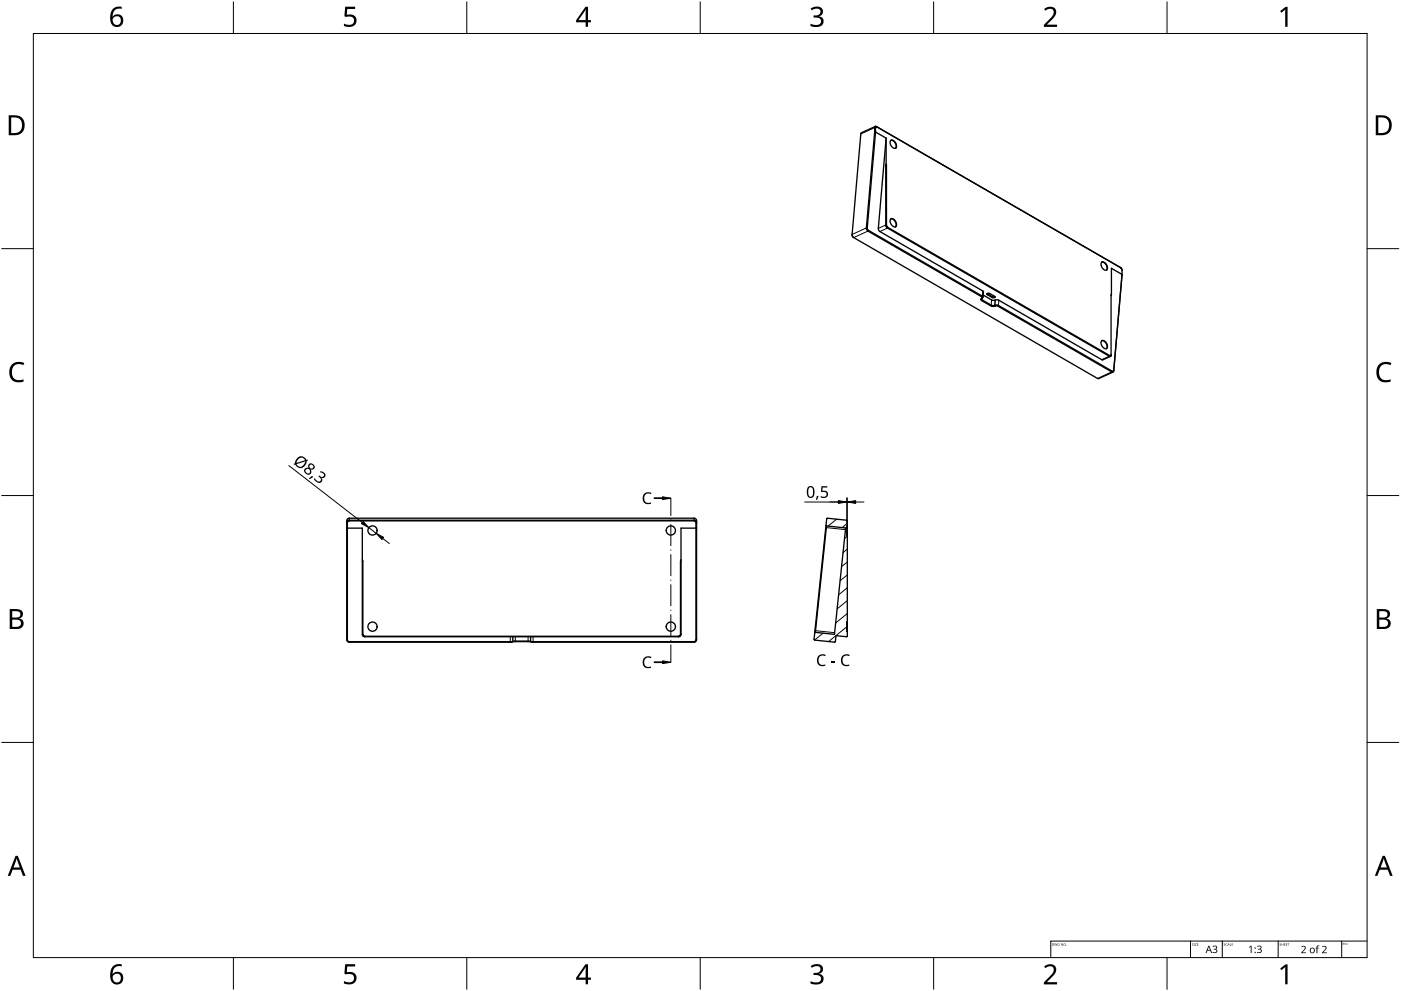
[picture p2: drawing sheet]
<svg xmlns="http://www.w3.org/2000/svg" width="420mm" height="297mm" viewBox="0 0 420 297" stroke-linecap="round" stroke-linejoin="round" font-family="sans-serif">
<g fill="none" stroke="#000" stroke-width=".4">
<path d="M262.3 39.6l-2.5 28.7 .2 .7 34.4 20 .2 .2-.2 .2M262.3 38.3v1.3M262.3 39.6h.3M262.3 38.3h.3M262.5 37.9h.4M262.5 37.9l-4.1 1.9-.2 .4-2.7 30.1 .4 .8 73.2 42.3 .4 .1 4.3-2M262.5 37.9l-.2 .4M262.6 39.6l-2.5 28.7 .1 .6 34.4 19.9 .2 .3-.3 .3M262.6 39.6l3.1 1.8M262.6 38.3v1.3M262.9 37.9l-.3 .4M262.9 37.9l73.2 42.3"/>
<path d="M265.7 41.4l-2.3 27.1 .2 .6 31.1 18.1 .2 .3-.1 1.6M265.7 49.2l.2 18.2M265.7 41.4v7.8M265.7 49.2l-.1 18.2M267.2 42.1a1.67 1.67 0 0 1 1.3 2.4M267.2 42a1.6 1.6 0 0 1 1.4 2.4 1.6 1.6 0 0 1-1.4-2.4zM255.5 70.3l.4 .8M265.6 67.4l.6 1M265.6 67.4h.3M265.9 67.4l.4 .8M266.2 68.4l66.5 38.4M266.3 68.2l66.5 38.4"/>
<path d="M266.3 68.2l-.1 .2M267.2 65.6a1.67 1.67 0 0 1 1.3 2.4M267.2 65.6a1.6 1.6 0 0 1 1.4 2.4 1.6 1.6 0 0 1-1.4-2.4zM330.4 78.6a1.67 1.67 0 0 1 1.4 2.4M330.5 78.6a1.6 1.6 0 0 1 1.4 2.3 1.6 1.6 0 0 1-1.4-2.3zM294.4 89.4l.1 .5 2.9 1.6 2 .1 34.2 19.7h.2l.2-.3M294.9 88.4l2.6 1.6h.9M296.1 88h.1M296.1 88v.3l1.6 .9a.37 .37 0 0 0 .5 .1 .37 .37 0 0 0 .1-.5M296.1 88l.6-.1 1.6 .9M296.1 88l1.6 1 .7-.1M298.5 89.9l1.1 .1 30.8 17.8h.4l2.2-1"/>
<path d="M298.5 89.9l-.1 .1M333.3 88.2v-7.8l3.2 1.9-2.5 28.8-.4 .5-34.3-19.8-2.2-.1-2.9-1.7-.1-.3 .3-.3M333.3 88.2l-.1 .4M333.3 88.2l-.1 18.3M336.1 80.2l.1 .1M336.1 80.3h.1M336.2 80.3l.3 .5M336.5 80.8v.2M336.5 80.8v.1M336.5 80.9v1.5M330.4 102.1a1.67 1.67 0 0 1 1.4 2.4M330.5 102.1a1.6 1.6 0 0 1 1.4 2.4 1.6 1.6 0 0 1-1.4-2.4z"/>
<path d="M332.7 106.8h.3M332.8 106.6l-.1 .2M333.1 106.8h-.1M333.2 106.5l-.4 .1M333.2 106.5l-.1 .3M333.2 106.3v.2M104 158.3h4.7v9.5M104.2 156.7v35.1l.3 .5 49.3-.1M104.7 155.9l-.6 .4-.1 .4h.2M104.7 156.1l-.4 .2-.1 .4M104.7 155.9v.2M104.7 156.1h103.5"/>
<path d="M104.7 155.9h103.5M208.2 156.1l.4 .2 .1 .4M208.2 155.9l.6 .4 .1 .4h-.2M208.2 155.9v.2M208.7 156.7v35.1l-.3 .5-49.3-.1M208.9 158.3h-4.7v9.5M247.7 157.5l.2 .1M247.9 157.6l-3.4 31.9M247.9 157.6l5.7 .6-3.3 31.9-5.8-.6M247.9 155.5l.2-.2 5.8 .6 .2 .2v34.6l-.2 .2-3.2-.4-.2 1.8-.2 .2-6-.6-.2-.2zM254.1 157.6h-.2v2.8h.2M108.7 167.8v22.3"/>
<path d="M108.7 167.8l.1 22.3M204.2 167.8v22.3M204.2 167.8l-.1 22.3M108.7 190.1h.1M108.7 190.1l.2 .5 .5 .3M108.8 190.1l.2 .4 .4 .2M109.4 190.7h94.1M109.4 190.9h94.1M109.4 190.7v.2M153.6 192.4h5.7M153.8 192.3l-.8 .2h-48.3l-.5-.2-.2-.6v-35.6l.2-.6 .5-.2h103.5l.5 .2 .2 .6v35.6l-.2 .6-.5 .2h-48.3l-.8-.2M153.8 192.2h5.3"/>
<path d="M153.8 190.9v1.3M159.1 190.9v1.3M203.5 190.7v.2M204.1 190.1l-.2 .4-.4 .2M204.1 190.1h.1M204.2 190.1l-.2 .5-.5 .3M244.5 189.5l-.2 .2M254.1 186.4h-.2v2.8h.2"/>
<circle cx="111.7" cy="159" r="1.38"/>
<circle cx="201.2" cy="159" r="1.38"/>
<circle cx="111.7" cy="187.8" r="1.38"/>
<circle cx="201.2" cy="187.8" r="1.38"/>
</g>
<g fill="none" stroke="#000" stroke-width=".3">
<path d="M262.3 38.3l-4.1 1.9M265.6 49.6h.3M260.1 68.3l-4.6 2M260.4 69l-4.4 2.2M265.6 67.4l-2.2 1.1M266.2 68.4l-2.3 1M294.6 89.3l-.2 .8M294.7 87.2l-.3 1.8M296.1 88v.3M297.4 89.9l-.3 1.8M297.6 88.9v.3M298.2 88.9v.3"/>
<path d="M298.4 88.9l-.1 .3M298.5 91.7v-1.8l-.1 1.8M299.6 90l-.3 1.8M332.7 106.8l-2.3 1M333.6 111.3l-4.5 2.1M334 111v.1M104.7 155.3v.6M208.2 155.3v.6M247.7 158.1l5.9 .6M108.7 168.2h.1M204.2 168.2h-.1M104 191.7l.2 .1"/>
<path d="M104.7 192.3v.2M153 190.9v1.6M154.5 190.9v1.4M158.4 190.9v1.4M159.9 190.9v1.6M208.2 192.3v.2M208.9 191.7l-.2 .1M244.4 189l5.9 .6"/>
</g>
<path d="M250.9 155.6l-2.6 2.1M254.1 156.9l-1.6 1.2M254.1 160.7l-.8 .7M254.1 164.6l-1.3 1M254.1 168.5l-1.7 1.3M254.1 172.3l-2.2 1.8M254.1 176.2l-2.6 2.1M246.8 189.8l-2.5 2.1M253.9 187.9l-5.4 4.4M254.1 180l-3 2.5M254.1 183.9l-3.5 2.8" fill="none" stroke="#000" stroke-width=".3"/>
<path d="M357 282.1v4.9M366.6 282.1v4.9M383.3 282.1v4.9M402.4 282.1v4.9M410 282.1h-94.9v4.9" fill="none" stroke="#000" stroke-width=".3"/>
<g fill="#000">
<path d="M316.2 282.7l.2 .7 .2-.7 .3 .7 .2-.7-.2 .8-.3-.6-.2 .6zM317.3 282.8h.5l-.5 .3 .3 .3 .1-.2-.2-.1h.3v.3h-.5zM318.2 282.7l.5 .6 .1-.6v.8l-.5-.6-.1 .6zM357.5 282.8h.4l-.4 .1 .4 .3-.1 .3-.4-.1 .4-.1zM358 282.7h.3v.8h-.3zM358.3 282.7h.5l-.4 .7 .4 .1h-.5l.4-.7zM359 282.7h.4l-.3 .1v.3h.3h-.3v.3l.3 .1h-.4zM363.7 283.7a.69 .69 0 0 1 .9-.3 .69 .69 0 0 1 .2 1l-.2 .1a.65 .65 0 0 1 .5 .9 .65 .65 0 0 1-1 .3l-.4-.1v-.3l.3 .1a.51 .51 0 0 0 .7 0 .51 .51 0 0 0 0-.7 .51 .51 0 0 0-.7-.1v-.2a.49 .49 0 0 0 .7-.2 .49 .49 0 0 0-.2-.6 .49 .49 0 0 0-.7 .2zM367 282.8h.4l-.3 .1 .3 .3-.1 .3-.3-.1 .3-.1zM368.9 282.7l.1 .7 .3 .1h-.4zM369.4 282.7h.4l-.3 .1v.3h.3h-.3v.3l.3 .1h-.4zM374.5 283.9l.9-.4v2.1h-.3v-1.9l-.4 .4z"/>
<path d="M377 283.7a.69 .69 0 0 1 1-.3 .69 .69 0 0 1 .2 1l-.3 .1a.65 .65 0 0 1 .5 .9 .65 .65 0 0 1-1 .3l-.4-.1v-.3l.3 .1a.51 .51 0 0 0 .7 0 .51 .51 0 0 0 0-.7 .51 .51 0 0 0-.7-.1v-.2a.49 .49 0 0 0 .7-.2 .49 .49 0 0 0-.2-.6 .49 .49 0 0 0-.7 .2zM383.8 282.8h.4l-.4 .1 .4 .3-.1 .3-.4-.1 .4-.1zM384.3 282.7l.1 .4h.4l.1-.4v.8l-.1-.4h-.4l-.1 .4zM385.1 282.7h.4l-.3 .1v.3h.3h-.3v.3l.3 .1h-.4zM385.7 282.7h.4l-.3 .1v.3h.2h-.2v.3l.3 .1h-.4zM386.1 282.7h.6l-.2 .1v.7l-.1-.7zM390.3 283.8a.78 .78 0 0 1 1.2 0 .78 .78 0 0 1-.5 1.2l-.4 .5h1.1v.2h-1.5l.6-.8a.61 .61 0 0 0 .5-.5 .61 .61 0 0 0-.4-.7l-.5 .2zM394.9 283.5l.8-.1-.6 .4v.3h.4v.2h-.4v1.4h-.3v-1.4h-.3zM396.5 283.8a.78 .78 0 0 1 1.3 0 .78 .78 0 0 1-.5 1.2l-.5 .5h1.1v.2h-1.4l.6-.8a.61 .61 0 0 0 .5-.5 .61 .61 0 0 0-.4-.7l-.6 .2zM403.2 282.6h.4l-.3 .1v.2h.3l-.3 .3h.3h-.4zM403.6 282.6l.3 .6 .2-.6-.2 .6z"/>
<path d="M315.5 282.7l.6 .2-.1 .5-.5 .1zM315.6 282.8v.6h.3l.1-.4z"/>
<path d="M318.9 283.1a.36 .36 0 0 1 .7 0 .36 .36 0 0 1-.7 0zM319.1 283.1a.27 .27 0 0 0 .5 0 .27 .27 0 0 0-.5 0z"/>
<path d="M362.4 283.5h.3l.8 2.1h-.3l-.2-.6h-.9l-.3 .6h-.2zM362.5 283.7l-.3 1h.7z"/>
<path d="M368.4 282.7l.4 .8-.2-.3-.5 .3zM368.4 282.8l-.1 .4h.3z"/>
<path d="M392.7 284.9a.81 .81 0 0 1 1.6 0 .81 .81 0 0 1-1.6 0zM393.3 284.4a.58 .58 0 0 0-.2 .9 .58 .58 0 0 0 .9-.1l-.1-.8z"/>
<path d="M402.7 282.6l.4 .1v.5l-.2-.2-.2 .2zM402.8 282.7v.2h.2z"/>
<circle cx="319.8" cy="283.4" r=".07"/>
<circle cx="367.8" cy="283.1" r=".3"/>
<circle cx="376.4" cy="285.5" r=".2"/>
<circle cx="376.4" cy="284.2" r=".2"/>
<circle cx="404.2" cy="283.2" r=".05"/>
</g>
<path d="M86.6 139.5l22 17.1M110.6 158.2l2.2 1.7M241.3 150.5h12.8M253.9 149.2v7.8M254.1 149.2v7.8M256.6 150.5h2.5M114.8 161.4l2 1.5" fill="none" stroke="#000" stroke-width=".3"/>
<g fill="#000">
<path d="M92.6 143.4l1-.8 .3 .3-1 .7zM96 141.2a1.21 1.21 0 0 1 1.3 .5 1.21 1.21 0 0 1 0 1.4l-.5 .2-.4-.1a.98 .98 0 0 1-.2 1.5 .98 .98 0 0 1-1.4-.3l-.6-.8 .2-.3 .3 .4a.81 .81 0 0 0 .8 .7 .81 .81 0 0 0 .8-.7l-.8-.9 .2-.3a.76 .76 0 0 0 .8 .5 .76 .76 0 0 0 .7-.7l-.5-.5-.7-.2zM245 148.6l.4 .1-.4 1.1h-.3zM246.3 145.7h1.8v.4h-1.4l-.1 1a1.19 1.19 0 0 1 1.7 1.2 1.19 1.19 0 0 1-1.8 .9l-.4-.1v-.4l.2 .1a.89 .89 0 0 0 1.2 0 .89 .89 0 0 0 .2-1.2l-1.5-.2zM245.4 196.6a1.95 1.95 0 0 1 2.2-.3l-.1 .4a1.4 1.4 0 0 0-2.1 1.3 1.4 1.4 0 0 0 2.1 1.2v.3a1.82 1.82 0 0 1-2.3-.6 1.82 1.82 0 0 1 .2-2.3zM249.3 198.1h1.1v.4h-1.1zM252.6 196.6a1.95 1.95 0 0 1 2.2-.3l-.1 .4a1.4 1.4 0 0 0-2.1 1.3 1.4 1.4 0 0 0 2.1 1.2v.3a1.82 1.82 0 0 1-2.3-.6 1.82 1.82 0 0 1 .2-2.3z"/>
<path d="M89.2 137.3a1.59 1.59 0 0 1 2.7 .5l.3-.1 .2 .4-.4 .1a1.8 1.8 0 0 1-1.3 2 1.8 1.8 0 0 1-2.2-1l-.3 .1-.2-.3 .5-.1 .1-.8zM88.9 139.1a1.29 1.29 0 0 0 1.4 .8 1.29 1.29 0 0 0 1.1-1.1l.1-.5zM89.5 137.6l-.6 1.1 2.6-.7-.4-.6-.6-.2z"/>
<path d="M92.7 139a.99 .99 0 0 1 1.5 .4 .99 .99 0 0 1-.7 1.4l-.3-.1a1.03 1.03 0 0 1-.4 1.6 1.03 1.03 0 0 1-1.4-.7 .94 .94 0 0 1 0-1.1 .94 .94 0 0 1 1.1-.3l-.1-.7zM91.6 141.2a.7 .7 0 0 0 1.4 0 .7 .7 0 0 0-1.4 0zM92.8 139.9a.58 .58 0 0 0 1.1 0 .58 .58 0 0 0-1.1 0z"/>
<path d="M242.4 145.9a1.26 1.26 0 0 1 1.5 .1 1.26 1.26 0 0 1 .4 1.5 1.27 1.27 0 0 1-.3 1.4 1.27 1.27 0 0 1-1.5 .2 2.75 2.75 0 0 1-.1-3.2zM242.7 146.2a2.16 2.16 0 0 0 .2 2.7 .95 .95 0 0 0 .9-1.4 1 1 0 0 0-.9-1.4z"/>
</g>
<path d="M108.9 156.3l1.7 1.9-2.2-1.2zM251.4 150.1l2.5 .4-2.5 .4zM254.1 150.5l2.5-.4v.8zM112.8 159.9l2.2 1.2-.5 .6z" fill="#000" stroke="#000" stroke-width=".3"/>
<path d="M10 10h400v277h-400z" fill="none" stroke="#000" stroke-width=".3"/>
<g fill="none" stroke="#000" stroke-width=".3">
<path d="M70 .5v9.5M140 .5v9.5M210 .5v9.5M280 .5v9.5M350 .5v9.5M.5 74.5h9.5M410 74.5h9.5M.5 148.5h9.5M410 148.5h9.5M.5 222.5h9.5M410 222.5h9.5M70 287v9.5"/>
<path d="M140 287v9.5M210 287v9.5M280 287v9.5M350 287v9.5"/>
</g>
<g fill="#000">
<path d="M103.5 2h3v.7h-2.4l-.1 1.7a1.98 1.98 0 0 1 2.4 .4 1.98 1.98 0 0 1 .2 2.5 2.88 2.88 0 0 1-3.5 .5v-.7a1.93 1.93 0 0 0 3-.6 1.37 1.37 0 0 0-.5-1.4 1.37 1.37 0 0 0-1.4-.1l-.5 .1-.4-.3zM243.1 2.6a2.32 2.32 0 0 1 3.7 .5 1.47 1.47 0 0 1-1.2 1.8 1.59 1.59 0 0 1 1.4 1.8 1.59 1.59 0 0 1-1.8 1.4l-2.1-.3v-.7a2.12 2.12 0 0 0 3.1-.5 1.21 1.21 0 0 0-1.6-1.3h-.6v-.7a1.53 1.53 0 0 0 2.1-1.1 1.49 1.49 0 0 0-2.6-.4zM313.1 2.7a2.03 2.03 0 0 1 2.1-.8 2.03 2.03 0 0 1 1.6 1.7 3.9 3.9 0 0 1-1.6 2.5l-1.2 1.3h3v.7h-3.9v-.6l1.5-1.6a2.56 2.56 0 0 0 1.3-2.9 1.62 1.62 0 0 0-2.4 .2zM383.9 3.3l1.6-1.2h.6v5.9h-.7l.1-5.2-1.2 1zM3.5 109.3a3.3 3.3 0 0 1 3.8-.5l-.3 .7a2.26 2.26 0 0 0-2.6 0 2.26 2.26 0 0 0-.8 2.6 2.12 2.12 0 0 0 3.1 1.7l.4-.1v.7a2.98 2.98 0 0 1-3.4-.4 2.98 2.98 0 0 1-.8-3.3zM413.5 109.3a3.3 3.3 0 0 1 3.8-.5l-.3 .7a2.26 2.26 0 0 0-2.7 0 2.26 2.26 0 0 0-.7 2.6 2.12 2.12 0 0 0 3.1 1.7l.4-.1v.7a2.98 2.98 0 0 1-3.4-.4 2.98 2.98 0 0 1-.8-3.3zM103.5 289h3v.7h-2.4l-.1 1.7a1.98 1.98 0 0 1 2.4 .4 1.98 1.98 0 0 1 .2 2.5 2.88 2.88 0 0 1-3.5 .4v-.6a1.93 1.93 0 0 0 3-.7 1.37 1.37 0 0 0-.5-1.3 1.37 1.37 0 0 0-1.4-.1l-.5 .1-.4-.3zM243.1 289.6a2.32 2.32 0 0 1 3.7 .5 1.47 1.47 0 0 1-1.2 1.8 1.59 1.59 0 0 1 1.4 1.8 1.59 1.59 0 0 1-1.8 1.4l-2.1-.3v-.7a2.12 2.12 0 0 0 3.1-.5 1.21 1.21 0 0 0-1.6-1.4h-.6v-.6a1.53 1.53 0 0 0 2.1-1.1 1.49 1.49 0 0 0-2.6-.4zM313.1 289.7a2.03 2.03 0 0 1 2.1-.8 2.03 2.03 0 0 1 1.6 1.7 3.9 3.9 0 0 1-1.6 2.5l-1.2 1.3h3v.7h-3.9v-.7l1.5-1.5a2.56 2.56 0 0 0 1.3-2.9 1.62 1.62 0 0 0-2.4 .2zM383.9 290.3l1.6-1.2h.6v5.9h-.7l.1-5.2-1.2 1z"/>
<path d="M33.9 2.6a2.88 2.88 0 0 1 2.6-.6v.7a2.02 2.02 0 0 0-2.7 2.3 1.83 1.83 0 0 1 2.6-.3 1.83 1.83 0 0 1 .3 2.6 2.07 2.07 0 0 1-2.6 .6 2.07 2.07 0 0 1-1.1-2.4 4 4 0 0 1 .9-2.9zM33.7 6.2a1.3 1.3 0 0 0 2.6 0 1.3 1.3 0 0 0-2.6 0z"/>
<path d="M175.6 2h.8v4h.8v.7h-.8v1.3h-.8v-1.3h-2.8v-.6zM175.6 2.8l-2.1 3.2h2.1z"/>
<path d="M2.6 34.6h1.8a2.99 2.99 0 0 1 3 3 2.99 2.99 0 0 1-3.1 2.9h-1.7zM3.4 35.2v4.7h.8a2.35 2.35 0 0 0 2.4-2.1 2.35 2.35 0 0 0-2-2.6z"/>
<path d="M412.6 34.6h1.8a2.99 2.99 0 0 1 3 3 2.99 2.99 0 0 1-3.1 2.9h-1.7zM413.3 35.2v4.7h.9a2.35 2.35 0 0 0 2.4-2.1 2.35 2.35 0 0 0-2-2.6z"/>
<path d="M2.9 182.6h1.7a1.68 1.68 0 0 1 2.3 1.7 1.37 1.37 0 0 1-1.2 1.1 1.61 1.61 0 0 1 1.4 2 1.61 1.61 0 0 1-2.1 1.1h-2.1zM3.7 185.7v2.2h1.2a1.13 1.13 0 0 0 1.4-1.1 1.13 1.13 0 0 0-1.5-1.1zM3.7 183.2v1.9h1.1a1.02 1.02 0 0 0 1.3-1 1.02 1.02 0 0 0-1.4-.9z"/>
<path d="M412.9 182.6h1.7a1.68 1.68 0 0 1 2.3 1.7 1.37 1.37 0 0 1-1.2 1.1 1.61 1.61 0 0 1 1.3 2 1.61 1.61 0 0 1-2 1.1h-2.1zM413.7 185.7v2.2h1.2a1.13 1.13 0 0 0 1.4-1.1 1.13 1.13 0 0 0-1.5-1.1zM413.7 183.2v1.9h1.1a1.02 1.02 0 0 0 1.3-1 1.02 1.02 0 0 0-1.5-.9z"/>
<path d="M4.7 256.5h.6l2.4 6h-.8l-.7-1.8h-2.4l-.7 1.8h-.8zM5 257.3l-.9 2.7h1.8z"/>
<path d="M414.7 256.5h.6l2.4 6h-.8l-.7-1.8h-2.4l-.7 1.8h-.8zM415 257.3l-1 2.7h1.9z"/>
<path d="M33.9 289.6a2.88 2.88 0 0 1 2.6-.6v.7a2.02 2.02 0 0 0-2.7 2.3 1.83 1.83 0 0 1 2.6-.3 1.83 1.83 0 0 1 .3 2.6 2.07 2.07 0 0 1-2.6 .6 2.07 2.07 0 0 1-1.1-2.4 4 4 0 0 1 .9-2.9zM33.7 293.2a1.3 1.3 0 0 0 2.6 0 1.3 1.3 0 0 0-2.6 0z"/>
<path d="M175.6 289h.8v4h.8v.7h-.8v1.3h-.8v-1.3h-2.8v-.6zM175.6 289.8l-2.1 3.2h2.1z"/>
</g>
<path d="M201.2 149.3v5.2M201.2 155.8v.1M201.2 157.2v6.4M201.2 164.8v.2M201.2 166.2v6.4M201.2 173.8v.2M201.2 175.2v6.4M201.2 182.9v.1M201.2 184.3v6.3M201.2 191.9v.1M201.2 193.3v5.2" fill="none" stroke="#000" stroke-width=".3"/>
<path d="M196.2 149.2h2.5v.2h-2.5zM198.7 148.9l2.5 .4-2.5 .4zM196.2 198.4h2.5v.2h-2.5zM198.7 198.1l2.5 .4-2.5 .4z" fill="#000" stroke="#000" stroke-width=".3"/>
<path d="M193.2 148a1.95 1.95 0 0 1 2.2-.3l-.2 .4a1.4 1.4 0 0 0-2 1.3 1.4 1.4 0 0 0 2 1.2v.4a1.82 1.82 0 0 1-2.3-.6 1.82 1.82 0 0 1 .3-2.4zM193.2 197.2a1.95 1.95 0 0 1 2.2-.3l-.2 .4a1.4 1.4 0 0 0-2 1.3 1.4 1.4 0 0 0 2 1.2v.3a1.82 1.82 0 0 1-2.3-.5 1.82 1.82 0 0 1 .3-2.4z" fill="#000"/>
</svg>
